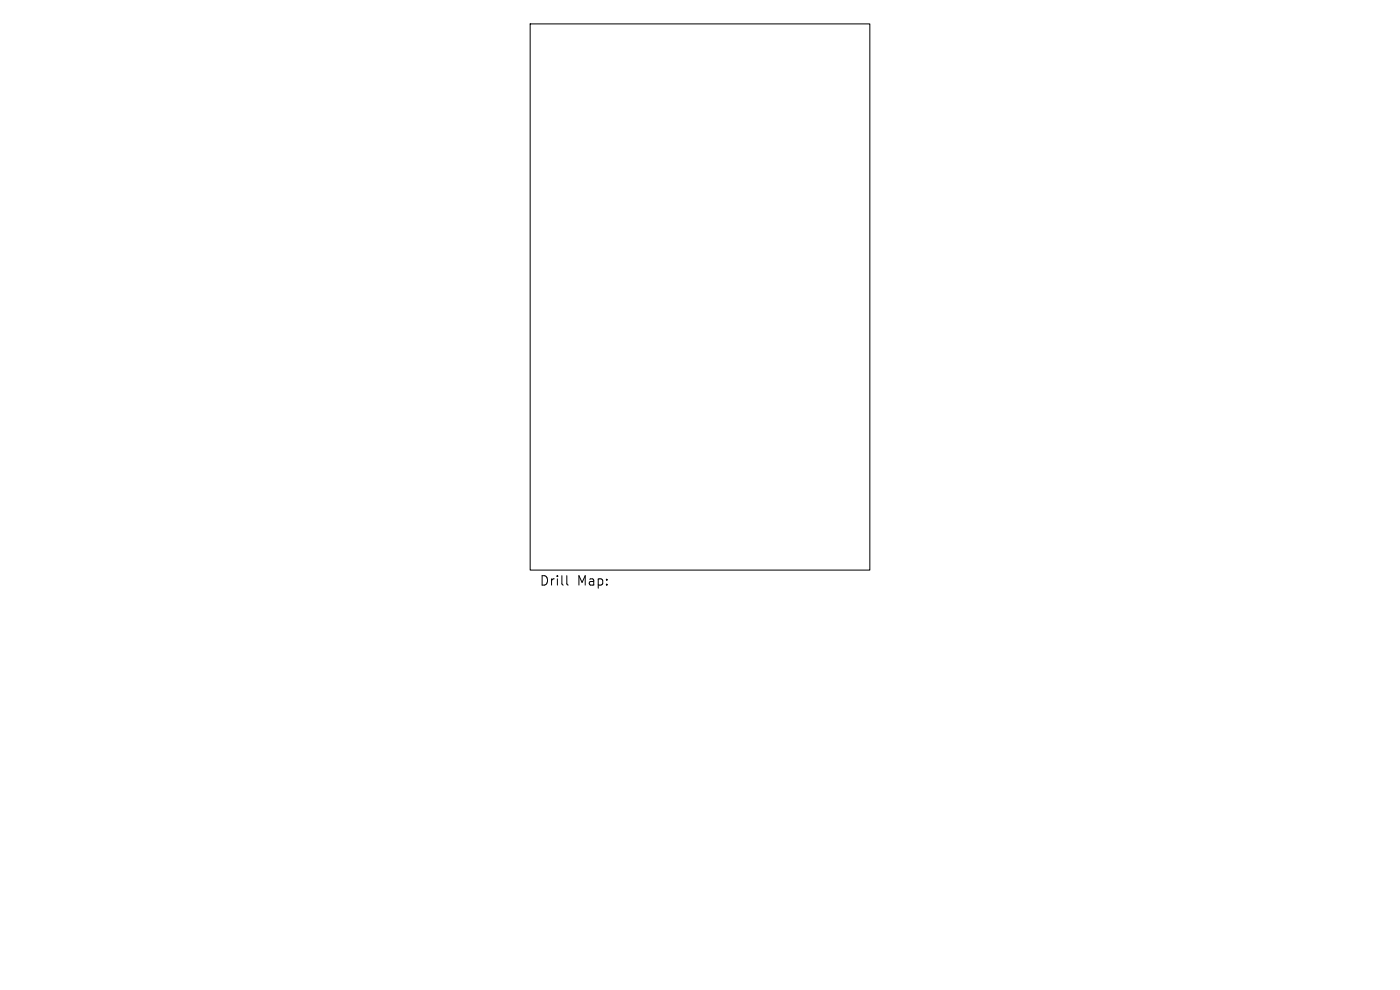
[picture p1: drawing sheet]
<svg xmlns="http://www.w3.org/2000/svg" width="297mm" height="210mm" viewBox="0 0 297 210" stroke-linecap="round" stroke-linejoin="round" font-family="sans-serif">
<defs><g id="words">
<g font-size="2.8">
<text x="114.4" y="124.5">Drill</text>
<text x="122.4" y="124.5">Map:</text>
</g>
</g></defs>
<path d="M112.5 5.1h72v115.8h-72zM120.2 122.1v1.7l.3 .3" fill="none" stroke="#000" stroke-width=".21"/>
<use href="#words"/>
</svg>
